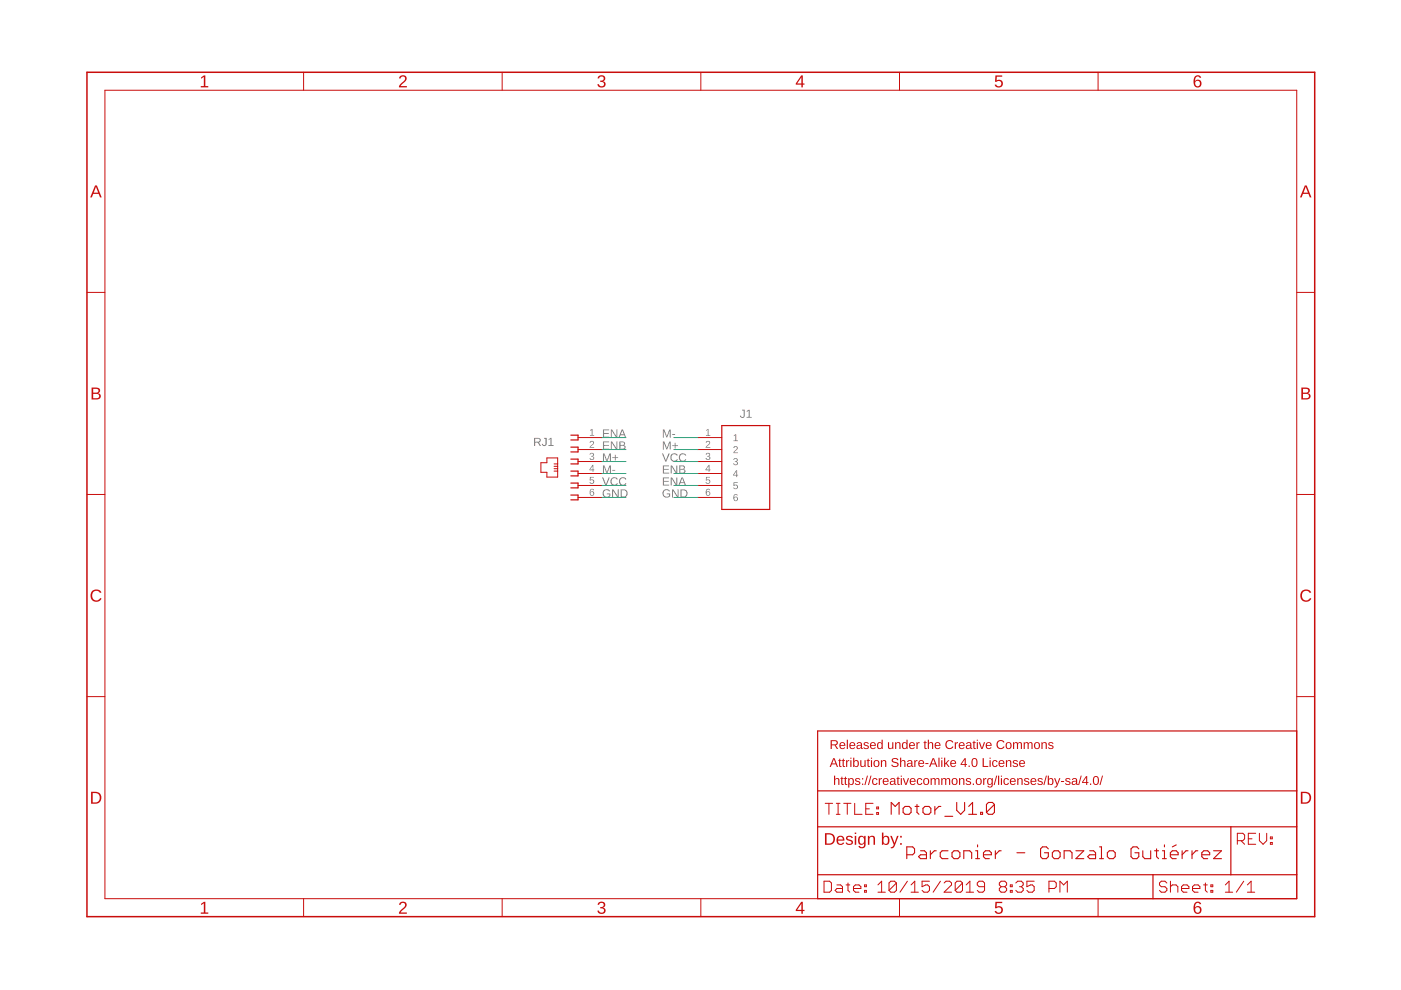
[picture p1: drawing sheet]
<svg xmlns="http://www.w3.org/2000/svg" width="297mm" height="210mm" viewBox="0 0 297 210" stroke-linecap="round" stroke-linejoin="round" font-family="sans-serif">
<g fill="#808080">
<path d="M125.1 91.2l.5-.2v1.3h.4v.1h-.9v-.1h.3v-1.2l-.3 .3z"/>
<path d="M125.2 96.1a.43 .43 0 0 1 .6 0 .43 .43 0 0 1-.2 .7 .39 .39 0 0 1 .4 .4 .39 .39 0 0 1-.5 .3l-.5-.2v-.2h.2a.3 .3 0 0 0 .4 .3 .3 .3 0 0 0 .1-.5l-.4-.1v-.1a.29 .29 0 0 0 .4-.2 .29 .29 0 0 0-.2-.4 .29 .29 0 0 0-.3 .3h-.2z"/>
<path d="M125.1 101.1h.8v.2h-.7v.4a.5 .5 0 0 1 .7 .3 .5 .5 0 0 1-.3 .6 .5 .5 0 0 1-.6-.3l.5 .1a.34 .34 0 0 0 .3-.4 .34 .34 0 0 0-.6-.1h-.2z"/>
<path d="M125.2 93.6a.5 .5 0 0 1 .7 .2 .5 .5 0 0 1-.4 .7l-.3 .3h.8v.2h-1l.5-.8a.3 .3 0 0 0 .2-.5 .3 .3 0 0 0-.5 .2h-.2z"/>
<path d="M155.6 92.3l.5-.2v1.3h.4v.1h-1v-.1h.4v-1.2l-.3 .3z"/>
<path d="M149.7 91.2l.5-.2v1.3h.4v.1h-.9v-.1h.3v-1.2l-.3 .3z"/>
<path d="M155.6 94.7a.5 .5 0 0 1 .8 .2 .5 .5 0 0 1-.4 .7l-.3 .3h.8v.2h-1l.5-.7a.3 .3 0 0 0 .2-.5 .3 .3 0 0 0-.5 .1h-.2z"/>
<path d="M149.8 93.6a.5 .5 0 0 1 .7 .2 .5 .5 0 0 1-.4 .7l-.3 .3h.8v.2h-1l.6-.8a.3 .3 0 0 0 .1-.5 .3 .3 0 0 0-.5 .2h-.2z"/>
<path d="M155.6 97.2a.43 .43 0 0 1 .7 0 .43 .43 0 0 1-.2 .7 .39 .39 0 0 1 .4 .4 .39 .39 0 0 1-.5 .3l-.5-.2v-.2h.1a.3 .3 0 0 0 .5 .3 .3 .3 0 0 0 .1-.5h-.4v-.2a.29 .29 0 0 0 .4-.2 .29 .29 0 0 0-.2-.3 .29 .29 0 0 0-.3 .2h-.2z"/>
<path d="M149.8 96.1a.43 .43 0 0 1 .7 0 .43 .43 0 0 1-.2 .7 .39 .39 0 0 1 .3 .4 .39 .39 0 0 1-.5 .3l-.5-.2v-.2h.2a.3 .3 0 0 0 .4 .3 .3 .3 0 0 0 .1-.5l-.4-.1v-.1a.29 .29 0 0 0 .5-.2 .29 .29 0 0 0-.2-.4 .29 .29 0 0 0-.4 .3h-.2z"/>
<path d="M155.5 102.2h.9v.2h-.7v.5a.5 .5 0 0 1 .7 .2 .5 .5 0 0 1-.3 .7 .5 .5 0 0 1-.6-.4l.5 .2a.34 .34 0 0 0 .2-.5 .34 .34 0 0 0-.5-.1h-.2z"/>
<path d="M149.7 101.1h.8v.2h-.6l-.1 .4a.5 .5 0 0 1 .8 .3 .5 .5 0 0 1-.4 .6 .5 .5 0 0 1-.6-.3l.5 .1a.34 .34 0 0 0 .3-.4 .34 .34 0 0 0-.6-.1h-.2z"/>
<path d="M125.6 98.6h.2v1h.2v.1h-.2v.3h-.2v-.3h-.7zM125.6 98.8l-.5 .8h.5z"/>
<path d="M125.2 103.7h.5l.2 .2-.5-.1-.2 .6a.47 .47 0 0 1 .7 0 .47 .47 0 0 1-.2 .7 .47 .47 0 0 1-.6-.3l-.1-.6zM125.2 104.6a.31 .31 0 0 0 .6 0 .31 .31 0 0 0-.6 0z"/>
<path d="M113.2 92.8h.8a.5 .5 0 0 1 .6 .4 .5 .5 0 0 1-.4 .6l.5 .8h-.2l-.5-.8h-.5v.8h-.3zM113.5 93v.7h.5a.32 .32 0 0 0 .4-.4 .32 .32 0 0 0-.4-.3zM115.3 92.8h.6v1.2a.51 .51 0 0 1-.5 .6 .51 .51 0 0 1-.5-.5h.2a.29 .29 0 0 0 .3 .3 .29 .29 0 0 0 .3-.4v-1h-.4zM116.3 93.1l.6-.3v1.6h.5v.2h-1.1v-.2h.4v-1.4l-.4 .3z"/>
<path d="M156.1 99.7h.2v1h.2v.1h-.2v.4h-.2v-.4h-.7zM156.1 99.9l-.5 .8h.5z"/>
<path d="M150.2 98.6h.2v1h.2v.1h-.2v.3h-.1v-.3h-.7zM150.3 98.8l-.6 .8h.6z"/>
<path d="M155.7 104.8h.5l.2 .2-.5-.1-.2 .6a.47 .47 0 0 1 .7 .1 .47 .47 0 0 1-.2 .7 .47 .47 0 0 1-.7-.4v-.6zM155.6 105.7a.35 .35 0 0 0 .7 0 .35 .35 0 0 0-.7 0z"/>
<path d="M149.9 103.7h.4l.3 .2-.6-.1-.2 .6a.47 .47 0 0 1 .7 0 .47 .47 0 0 1-.2 .7 .47 .47 0 0 1-.6-.3l-.1-.6zM149.8 104.6a.31 .31 0 0 0 .6 0 .31 .31 0 0 0-.6 0z"/>
<path d="M157.3 86.9h.6v1.2a.51 .51 0 0 1-.5 .5 .51 .51 0 0 1-.5-.4l.2-.1a.29 .29 0 0 0 .3 .3 .29 .29 0 0 0 .3-.3v-1h-.4zM158.3 87.1l.6-.2v1.5h.5v.2h-1.1v-.2h.4v-1.3l-.4 .3z"/>
<path d="M140.5 93.6h.3l.6 1.5 .5-1.5h.3v1.7h-.2v-1.5l-.5 1.5h-.2l-.6-1.5v1.5h-.2zM143.1 93.9h.1v.5h.6v.2h-.6v.5h-.1v-.5h-.6v-.2h.6z"/>
<path d="M127.8 96.1h.3l.6 1.5 .5-1.5h.3v1.8h-.2v-1.6l-.5 1.6h-.2l-.6-1.6v1.6h-.2zM130.4 96.4h.1v.5h.6v.2h-.6v.5h-.1v-.5h-.6v-.2h.6z"/>
<path d="M140.5 91.1h.3l.6 1.4 .5-1.4h.3v1.7h-.2v-1.5l-.5 1.5h-.2l-.6-1.5v1.5h-.2zM142.5 92h.6v.2h-.6z"/>
<path d="M127.8 98.7h.3l.6 1.4 .5-1.4h.3v1.7h-.2v-1.5l-.5 1.5h-.2l-.6-1.5v1.5h-.2zM129.8 99.6h.6v.2h-.6z"/>
<path d="M127.8 91.1h1.3v.2h-1v.5h1v.2h-1v.6h1.1v.2h-1.4zM129.5 91.1h.3l.9 1.4v-1.4h.2v1.7h-.3l-.9-1.5v1.5h-.2zM131.8 91.1h.3l.7 1.7h-.3l-.2-.5h-.7l-.2 .5h-.3zM131.9 91.2l-.3 .9h.7z"/>
<path d="M140.5 101.2h1.3v.2h-1v.6h1v.1h-1v.6h1.1v.2h-1.4zM142.2 101.2h.3l.9 1.5v-1.5h.2v1.7h-.3l-.9-1.4v1.4h-.2zM144.5 101.2h.3l.7 1.7h-.3l-.2-.5h-.8l-.1 .5h-.3zM144.6 101.4l-.3 .9h.7z"/>
<path d="M127.8 93.6h1.3v.2h-1v.5h1v.2h-1v.6h1.1v.2h-1.4zM129.5 93.6h.3l.9 1.5v-1.5h.2v1.7h-.3l-.9-1.4v1.4h-.2zM131.3 93.6l1.2 .2v.4l-.3 .2a.47 .47 0 0 1 .4 .6 .47 .47 0 0 1-.6 .3h-.7zM131.5 93.8v.5l.8-.1-.1-.4zM131.5 94.5v.6h.7l.2-.1-.2-.5z"/>
<path d="M140.5 98.7h1.3v.2h-1v.5h1v.2h-1v.6h1.1v.2h-1.4zM142.2 98.7h.3l.9 1.5v-1.5h.2v1.7h-.3l-.9-1.5v1.5h-.2zM144 98.7l1.2 .2v.3l-.3 .3a.47 .47 0 0 1 .4 .6 .47 .47 0 0 1-.6 .3h-.7zM144.2 98.9v.5l.8-.2-.1-.3zM144.2 99.6v.6h.7l.2-.2-.2-.4z"/>
<path d="M140.3 96.1h.3l.6 1.6 .5-1.6h.3l-.7 1.8h-.3zM142.3 96.3a.86 .86 0 0 1 1.4 .2l-.2 .1a.63 .63 0 0 0-1 0 .63 .63 0 0 0 .1 .9 .63 .63 0 0 0 .9-.2l.2 .1a.88 .88 0 0 1-1.3 .3 .88 .88 0 0 1-.1-1.4zM144.2 96.3a.86 .86 0 0 1 1.3 .2l-.2 .1a.63 .63 0 0 0-1 0 .63 .63 0 0 0 .1 .9 .63 .63 0 0 0 .9-.2l.2 .1a.88 .88 0 0 1-1.3 .3 .88 .88 0 0 1 0-1.4z"/>
<path d="M127.6 101.2h.3l.6 1.5 .5-1.5h.3l-.7 1.7h-.3zM129.7 101.4a.86 .86 0 0 1 1.3 .2l-.2 .1a.63 .63 0 0 0-1-.1 .63 .63 0 0 0 .1 1 .63 .63 0 0 0 .9-.2l.2 .1a.88 .88 0 0 1-1.3 .3 .88 .88 0 0 1 0-1.4zM131.5 101.4a.86 .86 0 0 1 1.3 .2l-.2 .1a.63 .63 0 0 0-1-.1 .63 .63 0 0 0 .1 1 .63 .63 0 0 0 .9-.2l.2 .1a.88 .88 0 0 1-1.3 .3 .88 .88 0 0 1 0-1.4z"/>
<path d="M128 104a.9 .9 0 0 1 1.4 .1l-.3 .1a.68 .68 0 0 0-.9 0 .68 .68 0 0 0-.1 .9 .68 .68 0 0 0 1 .1l.1-.4h-.5v-.2h.7v.6a.94 .94 0 0 1-1.4 .1 .94 .94 0 0 1 0-1.3zM129.8 103.8h.3l.9 1.4v-1.4h.2v1.7h-.3l-.9-1.5v1.5h-.2zM131.6 103.8h.6a.86 .86 0 0 1 .9 .8 .86 .86 0 0 1-.9 .9h-.6zM131.8 103.9v1.4a.73 .73 0 0 0 1-.7 .73 .73 0 0 0-1-.7z"/>
<path d="M140.7 104a.9 .9 0 0 1 1.4 .1l-.3 .1a.68 .68 0 0 0-.9 0 .68 .68 0 0 0-.1 .9 .68 .68 0 0 0 1 .1l.1-.4h-.5v-.2h.7v.6a.94 .94 0 0 1-1.4 .1 .94 .94 0 0 1 0-1.3zM142.5 103.8h.3l.9 1.4v-1.4h.2v1.7h-.3l-.9-1.5v1.5h-.2zM144.3 103.8h.6a.86 .86 0 0 1 .9 .8 .86 .86 0 0 1-.9 .9h-.6zM144.5 103.9v1.4a.73 .73 0 0 0 1-.7 .73 .73 0 0 0-1-.7z"/>
</g>
<g fill="none" stroke="#c90d0c" stroke-width=".21">
<path d="M22.2 19.1v171.4M18.4 62h3.8M114.7 98.1h1.3v-1h2.2v4.1h-2.2v-1.1h-1.3zM117.5 99.9h.7M117.5 99.4h.7M117.5 98.9h.7M117.5 98.4h.7M122.6 92.8h5M122.6 97.9h5M122.6 95.3h5M148 92.8h5M148 97.9h5"/>
<path d="M148 95.3h5M122.6 102.9h5M122.6 100.4h5M122.6 105.5h5M148 102.9h5M148 100.4h5M148 105.5h5"/>
</g>
<path d="M121 92.3h1.6v1h-1.6M121 94.8h1.6v1h-1.6M121 97.3h1.6v1.1h-1.6M121 99.9h1.6v1h-1.6M153 90.2h10.2v17.8h-10.2zM121 105h1.6v1h-1.6M121 102.4h1.6v1h-1.6" fill="none" stroke="#c90d0c" stroke-width=".25"/>
<path d="M18.4 15.3v179.1" fill="none" stroke="#c90d0c" stroke-width=".32"/>
<path d="M20.2 39.3h.3l1.1 2.6h-.4l-.3-.8h-1.1l-.3 .8h-.4zM20.3 39.6l-.4 1.2h.9z" fill="#c90d0c"/>
<path d="M18.4 104.8h3.8" fill="none" stroke="#c90d0c" stroke-width=".21"/>
<path d="M19.4 82.2a1.65 1.65 0 0 1 1.8 .3v.5l-.5 .4a.69 .69 0 0 1 .7 .8 .69 .69 0 0 1-1 .5h-1zM19.8 82.4v.8h.5a.44 .44 0 0 0 .5-.1 .44 .44 0 0 0 0-.4l-.2-.2zM19.8 83.5v.9h1a.44 .44 0 0 0 .2-.7l-.3-.1z" fill="#c90d0c"/>
<path d="M18.4 147.7h3.8" fill="none" stroke="#c90d0c" stroke-width=".21"/>
<g fill="#c90d0c">
<path d="M19.5 125.3a1.27 1.27 0 0 1 2 .3l-.3 .1a.97 .97 0 0 0-1.4-.1 .97 .97 0 0 0-.1 1.4 .97 .97 0 0 0 1.4 0l.1-.2 .3 .1a1.3 1.3 0 0 1-1.9 .4 1.3 1.3 0 0 1-.1-2z"/>
<path d="M19.3 167.9h.8a1.27 1.27 0 0 1 1.4 1.2 1.27 1.27 0 0 1-1.2 1.3h-1zM19.7 168.1v2h.5a1.05 1.05 0 0 0 .9-1.3 1.05 1.05 0 0 0-1.4-.7z"/>
</g>
<path d="M18.4 194.4h260.3" fill="none" stroke="#c90d0c" stroke-width=".32"/>
<path d="M22.2 190.5h252.7M64.4 190.5v3.9" fill="none" stroke="#c90d0c" stroke-width=".21"/>
<path d="M42.6 191.6l.6-.4h.3v2.3h.7v.2h-1.6v-.2h.6v-2l-.6 .4z" fill="#c90d0c"/>
<path d="M106.5 190.5v3.9" fill="none" stroke="#c90d0c" stroke-width=".21"/>
<path d="M84.9 191.3a.82 .82 0 0 1 1.2 .2 .82 .82 0 0 1-.4 1.2l-.8 .8h1.4v.2h-1.7a2.17 2.17 0 0 1 1-1.3 .5 .5 0 0 0 .1-.9 .5 .5 0 0 0-.8 .4l-.3-.1z" fill="#c90d0c"/>
<path d="M148.6 190.5v3.9" fill="none" stroke="#c90d0c" stroke-width=".21"/>
<path d="M127 191.3a.75 .75 0 0 1 1-.1 .75 .75 0 0 1 .1 1.1l-.3 .1a.68 .68 0 0 1 .6 .9 .68 .68 0 0 1-.9 .5l-.7-.3-.1-.4h.3a.52 .52 0 0 0 .7 .4 .52 .52 0 0 0 .2-.8l-.6-.1v-.3a.49 .49 0 0 0 .7-.2 .49 .49 0 0 0-.4-.7 .49 .49 0 0 0-.6 .5l-.3-.1z" fill="#c90d0c"/>
<path d="M190.7 190.5v3.9" fill="none" stroke="#c90d0c" stroke-width=".21"/>
<path d="M169.9 191.2h.3v1.7h.4v.3h-.4v.5h-.3v-.5h-1.2v-.3zM169.9 191.6l-.9 1.3h.9z" fill="#c90d0c"/>
<path d="M232.8 190.5v3.9" fill="none" stroke="#c90d0c" stroke-width=".21"/>
<g fill="#c90d0c">
<path d="M211 191.2h1.5v.3h-1.2v.8a.87 .87 0 0 1 1.2 .2 .87 .87 0 0 1-.2 1.2 .87 .87 0 0 1-1.1-.1l-.3-.4 .3-.1a.57 .57 0 0 0 .8 .3 .57 .57 0 0 0 .1-.9 .57 .57 0 0 0-.8 .1h-.3z"/>
<path d="M253.5 191.3l.5-.1a.67 .67 0 0 1 .7 .5h-.3a.53 .53 0 0 0-.7-.2 .53 .53 0 0 0-.3 .6v.3a.83 .83 0 0 1 1.2 .1 .83 .83 0 0 1-.1 1.2 .83 .83 0 0 1-1.2-.2 1.93 1.93 0 0 1 .2-2.2zM253.3 192.9a.56 .56 0 0 0 1.1 0 .56 .56 0 0 0-1.1 0z"/>
</g>
<path d="M278.7 15.3v179.1" fill="none" stroke="#c90d0c" stroke-width=".32"/>
<path d="M274.9 19.1v171.4M274.9 62h3.8" fill="none" stroke="#c90d0c" stroke-width=".21"/>
<path d="M276.6 39.3h.4l1.1 2.6h-.4l-.3-.8h-1.1l-.3 .8h-.4zM276.8 39.6l-.4 1.2h.9z" fill="#c90d0c"/>
<path d="M274.9 104.8h3.8" fill="none" stroke="#c90d0c" stroke-width=".21"/>
<path d="M275.9 82.2a1.65 1.65 0 0 1 1.8 .3v.5l-.5 .4a.69 .69 0 0 1 .7 .8 .69 .69 0 0 1-1 .5h-1zM276.3 82.4v.8h.5a.44 .44 0 0 0 .5-.1 .44 .44 0 0 0 0-.4l-.2-.2zM276.3 83.5v.9h1a.44 .44 0 0 0 .2-.7l-.3-.1z" fill="#c90d0c"/>
<path d="M274.9 147.7h3.8" fill="none" stroke="#c90d0c" stroke-width=".21"/>
<g fill="#c90d0c">
<path d="M276 125.3a1.26 1.26 0 0 1 2 .3l-.3 .1a.97 .97 0 0 0-1.4-.1 .97 .97 0 0 0-.1 1.4 .97 .97 0 0 0 1.4 0l.1-.2 .3 .1a1.3 1.3 0 0 1-1.9 .4 1.3 1.3 0 0 1-.1-2z"/>
<path d="M275.8 167.9h.8a1.27 1.27 0 0 1 1.4 1.2 1.27 1.27 0 0 1-1.2 1.3h-1zM276.1 168.1v2h.6a1.05 1.05 0 0 0 .9-1.3 1.05 1.05 0 0 0-1.5-.7z"/>
</g>
<path d="M18.4 15.3h260.3" fill="none" stroke="#c90d0c" stroke-width=".32"/>
<path d="M22.2 19.1h252.7M64.4 15.3v3.8" fill="none" stroke="#c90d0c" stroke-width=".21"/>
<path d="M42.6 16.4l.6-.4h.3v2.2h.7v.3h-1.6v-.3h.6v-1.9l-.6 .4z" fill="#c90d0c"/>
<path d="M106.5 15.3v3.8" fill="none" stroke="#c90d0c" stroke-width=".21"/>
<path d="M84.9 16.1a.82 .82 0 0 1 1.2 .2 .82 .82 0 0 1-.4 1.2l-.8 .7h1.4v.3h-1.7a2.17 2.17 0 0 1 1-1.3 .5 .5 0 0 0 .1-.9 .5 .5 0 0 0-.8 .3h-.3z" fill="#c90d0c"/>
<path d="M148.6 15.3v3.8" fill="none" stroke="#c90d0c" stroke-width=".21"/>
<path d="M127 16.1a.75 .75 0 0 1 1-.1 .75 .75 0 0 1 .1 1.1l-.3 .1a.68 .68 0 0 1 .6 .8 .68 .68 0 0 1-.9 .6l-.7-.3-.1-.4 .3-.1a.52 .52 0 0 0 .7 .5 .52 .52 0 0 0 .2-.8l-.6-.1v-.3a.49 .49 0 0 0 .7-.2 .49 .49 0 0 0-.4-.7 .49 .49 0 0 0-.6 .4h-.3z" fill="#c90d0c"/>
<path d="M190.7 15.3v3.8" fill="none" stroke="#c90d0c" stroke-width=".21"/>
<path d="M169.9 16h.3v1.7h.4v.3h-.4v.5h-.3v-.5h-1.2v-.3zM169.9 16.4l-.9 1.3h.9z" fill="#c90d0c"/>
<path d="M232.8 15.3v3.8" fill="none" stroke="#c90d0c" stroke-width=".21"/>
<g fill="#c90d0c">
<path d="M211 16h1.5v.3h-1.2v.8a.87 .87 0 0 1 1.2 .2 .87 .87 0 0 1-.2 1.1 .87 .87 0 0 1-1.1 0l-.3-.4 .3-.1a.57 .57 0 0 0 .8 .3 .57 .57 0 0 0 .1-.9 .57 .57 0 0 0-.8 .1h-.3z"/>
<path d="M253.5 16.1l.5-.1a.67 .67 0 0 1 .7 .5h-.3a.53 .53 0 0 0-.7-.2 .53 .53 0 0 0-.3 .6v.3a.83 .83 0 0 1 1.2 0 .83 .83 0 0 1-.1 1.2 .83 .83 0 0 1-1.2-.2 1.93 1.93 0 0 1 .2-2.1zM253.3 17.7a.56 .56 0 0 0 1.1 0 .56 .56 0 0 0-1.1 0z"/>
</g>
<path d="M173.4 155h101.5v35.5h-101.5zM173.4 175.3h101.5M173.4 167.7h101.5M261 175.3v10.2M173.4 185.5h101.5M244.5 185.5v5" fill="none" stroke="#c90d0c" stroke-width=".25"/>
<g fill="none" stroke="#c90d0c" stroke-width=".21">
<path d="M175 170.3h1.5M175.7 170.3v2.4M177.3 170.3h.8M177.3 172.7h.8M177.7 170.3v2.4M178.9 170.3h1.5M179.6 170.3v2.4M181.2 170.3v2.4h1.6M183.6 171.5h.7M185.1 170.3h-1.5v2.4h1.5M185.9 172.3h.4v.4h-.4zM185.9 171.1h.4v.4h-.4z"/>
<path d="M262.3 178.2h1.2l.4-.4v-.7l-.4-.4h-1.2v2.3M263.1 178.2l.8 .8M264.7 177.8h.8M266.2 176.7h-1.5v2.3h1.5M267 176.7v1.5l.8 .8 .8-.8v-1.5M269.3 178.6h.4v.4h-.4zM269.3 177.5h.4v.3h-.4zM174.7 186.8h1.2l.4 .4v1.6l-.4 .4h-1.2zM177.4 187.6h.8l.4 .4v1.2h-1.2l-.3-.4 .3-.4h1.2M179.4 187.6h.8M179.8 187.2v1.6l.4 .4M181 188.4h1.5v-.4l-.4-.4h-.7l-.4 .4v.8l.4 .4h.7"/>
<path d="M183.3 188.8h.4v.4h-.4zM183.3 187.6h.4v.4h-.4zM247.4 187.2l-.4-.4h-.8l-.4 .4v.4l.4 .4h.8l.4 .4v.4l-.4 .4h-.8l-.4-.4M248.2 188l.4-.4h.7l.4 .4v1.2M248.2 186.8v2.4M250.5 188.4h1.6v-.4l-.4-.4h-.8l-.4 .4v.8l.4 .4h.8M252.8 188.4h1.6v-.4l-.4-.4h-.8l-.4 .4v.8l.4 .4h.8M255.2 187.6h.8M255.6 187.2v1.6l.4 .4M256.7 188.8h.4v.4h-.4zM256.7 187.6h.4v.4h-.4z"/>
</g>
<g fill="#c90d0c">
<path d="M176.1 156.9h.9a.54 .54 0 0 1 .6 .5 .54 .54 0 0 1-.4 .6l.5 .8h-.3l-.5-.8h-.5v.8h-.3zM176.4 157.1v.7h.6a.35 .35 0 0 0 .4-.3 .35 .35 0 0 0-.4-.4zM178.1 157.5a.65 .65 0 0 1 .8-.1 .65 .65 0 0 1 .3 .7h-1a.42 .42 0 0 0 .3 .5 .42 .42 0 0 0 .5-.2l.2 .1a.72 .72 0 0 1-1.1 .1 .72 .72 0 0 1 0-1.1zM178.3 157.6l-.1 .4h.8l-.2-.5zM179.5 156.8h.3v2h-.3zM180.2 157.5a.65 .65 0 0 1 .8-.1 .65 .65 0 0 1 .3 .7h-1a.42 .42 0 0 0 .3 .5 .42 .42 0 0 0 .5-.2l.2 .1a.72 .72 0 0 1-1.1 .1 .72 .72 0 0 1 0-1.1zM180.4 157.6l-.1 .4h.8l-.2-.5zM181.7 157.5l.2-.1a.56 .56 0 0 1 .9 .4v.7l.2 .3h-.3l-.2-.3a.49 .49 0 0 1-.6 .4 .49 .49 0 0 1-.3-.6 .49 .49 0 0 1 .6-.4h.3a.33 .33 0 0 0-.2-.4 .33 .33 0 0 0-.4 .3l-.3-.1zM181.9 158.3a.34 .34 0 0 0 .6 0 .34 .34 0 0 0-.6 0zM183.2 157.5l.7-.1 .3 .3h-.2a.3 .3 0 0 0-.4-.2 .3 .3 0 0 0-.2 .4l.5 .1a.43 .43 0 0 1 .3 .6 .43 .43 0 0 1-.6 .2l-.5-.2-.1-.1 .3-.1a.35 .35 0 0 0 .4 .3 .35 .35 0 0 0 .2-.4v-.1a.6 .6 0 0 1-.8-.6zM184.6 157.5a.65 .65 0 0 1 .8-.1 .65 .65 0 0 1 .3 .7h-1a.42 .42 0 0 0 .2 .5 .42 .42 0 0 0 .6-.2l.2 .1a.72 .72 0 0 1-1.1 .1 .72 .72 0 0 1 0-1.1zM184.8 157.6l-.1 .4h.8l-.3-.5zM186.1 157.5l.4-.2 .4 .3v-.8h.3v2h-.3v-.2a.55 .55 0 0 1-.7 .2 .55 .55 0 0 1-.3-.7zM186.3 157.7a.59 .59 0 0 0 .4 .9 .53 .53 0 0 0 .3-.7 .53 .53 0 0 0-.7-.2zM188.3 157.4h.2v.9a.35 .35 0 0 0 .4 .4 .35 .35 0 0 0 .3-.5v-.8h.2v1.4h-.2v-.2a.48 .48 0 0 1-.6 .2 .48 .48 0 0 1-.3-.5zM189.8 157.4h.2v.2a.48 .48 0 0 1 .6-.2 .48 .48 0 0 1 .3 .4v1h-.2v-.9a.35 .35 0 0 0-.4-.4 .35 .35 0 0 0-.3 .5v.8h-.2zM191.3 157.5l.4-.2 .5 .3v-.8h.2v2h-.2v-.2a.55 .55 0 0 1-.7 .2 .55 .55 0 0 1-.3-.7zM191.5 157.7a.59 .59 0 0 0 .5 .9 .53 .53 0 0 0 .2-.7 .53 .53 0 0 0-.7-.2zM192.9 157.5a.65 .65 0 0 1 .8-.1 .65 .65 0 0 1 .3 .7h-1a.42 .42 0 0 0 .2 .5 .42 .42 0 0 0 .5-.2l.3 .1a.72 .72 0 0 1-1.1 .1 .72 .72 0 0 1 0-1.1zM193.1 157.6l-.1 .4h.7l-.2-.5zM194.3 157.4h.2v.3l.2-.3h.3v.2h-.3l-.1 .2-.1 1h-.2zM196.1 157h.1v.4h.3v.1h-.3v.9l.1 .2h.2v.2l-.5-.1v-1.2h-.2v-.1h.2zM196.7 156.8h.2v.8a.48 .48 0 0 1 .6-.2 .48 .48 0 0 1 .4 .4v1h-.3v-.9a.34 .34 0 0 0-.4-.4 .34 .34 0 0 0-.3 .5v.8h-.2zM198.3 157.5a.65 .65 0 0 1 .8-.1 .65 .65 0 0 1 .3 .7h-1a.42 .42 0 0 0 .3 .5 .42 .42 0 0 0 .5-.2l.2 .1a.72 .72 0 0 1-1.1 .1 .72 .72 0 0 1 0-1.1zM198.5 157.6l-.1 .4h.8l-.3-.5zM200.7 157.2a.93 .93 0 0 1 1.4 .2l-.2 .1a.69 .69 0 0 0-1-.1 .69 .69 0 0 0 0 1 .69 .69 0 0 0 1-.2l.2 .1a.96 .96 0 0 1-1.4 .3 .96 .96 0 0 1 0-1.4zM202.4 157.4h.3v.3l.1-.3h.3v.2h-.3l-.1 .2v1h-.3zM203.4 157.5a.65 .65 0 0 1 .8-.1 .65 .65 0 0 1 .3 .7h-1a.42 .42 0 0 0 .3 .5 .42 .42 0 0 0 .5-.2l.2 .1a.72 .72 0 0 1-1.1 .1 .72 .72 0 0 1 0-1.1zM203.6 157.6l-.1 .4h.8l-.2-.5zM204.9 157.5l.2-.1a.56 .56 0 0 1 .9 .4v.7l.2 .3h-.3l-.2-.3a.49 .49 0 0 1-.6 .4 .49 .49 0 0 1-.3-.6 .49 .49 0 0 1 .6-.4h.3a.33 .33 0 0 0-.2-.4 .33 .33 0 0 0-.4 .3l-.3-.1zM205 158.3a.35 .35 0 0 0 .7 0 .35 .35 0 0 0-.7 0zM206.4 157h.2v.4h.3v.1h-.3v.9l.1 .2h.2v.2l-.5-.1v-1.2h-.2v-.1h.2zM207.1 156.8h.2v.3h-.2zM207.1 157.4h.2v1.4h-.2zM207.5 157.4h.3l.4 1.2 .4-1.2h.3l-.6 1.4h-.3zM209.2 157.5a.65 .65 0 0 1 .7-.1 .65 .65 0 0 1 .4 .7h-1.1a.42 .42 0 0 0 .3 .5 .42 .42 0 0 0 .5-.2l.2 .1a.72 .72 0 0 1-1.1 .1 .72 .72 0 0 1 .1-1.1zM209.3 157.6l-.1 .4h.8l-.2-.5zM211.5 157.2a.93 .93 0 0 1 1.5 .2l-.3 .1a.69 .69 0 0 0-1-.1 .69 .69 0 0 0 .1 1 .69 .69 0 0 0 1-.2l.2 .1a.96 .96 0 0 1-1.4 .3 .96 .96 0 0 1-.1-1.4zM213.4 157.5a.7 .7 0 0 1 .9 .1 .7 .7 0 0 1 0 1 .7 .7 0 0 1-1-.1l-.1-.4zM213.5 157.7a.52 .52 0 0 0 0 .7 .52 .52 0 0 0 .6 .1 .52 .52 0 0 0 .1-.7 .52 .52 0 0 0-.7-.1zM214.8 157.4h.2v.2a.44 .44 0 0 1 .4-.3 .44 .44 0 0 1 .4 .3 .44 .44 0 0 1 .6-.2 .44 .44 0 0 1 .3 .4v1h-.3v-1.1l-.2-.2-.3 .3-.1 1h-.2v-1.1l-.1-.2-.3 .1-.2 .2v1h-.2zM217 157.4h.3v.2a.44 .44 0 0 1 .4-.3 .44 .44 0 0 1 .4 .3 .44 .44 0 0 1 .5-.2 .44 .44 0 0 1 .3 .4v1h-.2v-1.1l-.3-.2-.3 .3v1h-.2v-1.1l-.2-.2-.2 .1-.2 .2v1h-.3zM219.4 157.5a.7 .7 0 0 1 1 .1 .7 .7 0 0 1-.1 1 .7 .7 0 0 1-1-.1l-.1-.4zM219.6 157.7a.52 .52 0 0 0-.1 .7 .52 .52 0 0 0 .7 .1 .52 .52 0 0 0 .1-.7 .52 .52 0 0 0-.7-.1zM220.8 157.4h.2v.2a.48 .48 0 0 1 .6-.2 .48 .48 0 0 1 .3 .4v1h-.2v-.9a.35 .35 0 0 0-.4-.4 .35 .35 0 0 0-.3 .5v.8h-.2zM222.4 157.5l.6-.1 .4 .3h-.3a.3 .3 0 0 0-.3-.2 .3 .3 0 0 0-.2 .4l.4 .1a.43 .43 0 0 1 .4 .6 .43 .43 0 0 1-.6 .2l-.5-.2-.1-.1 .2-.1a.35 .35 0 0 0 .4 .3 .35 .35 0 0 0 .3-.4l-.1-.1a.6 .6 0 0 1-.7-.6z"/>
<path d="M176.7 160.7h.2l.8 1.9h-.3l-.2-.5h-.8l-.2 .5h-.3zM176.8 160.9l-.4 1h.7zM178 160.9h.1v.3h.3v.2h-.3v.9l.1 .1h.2v.2l-.5-.1v-1.1h-.2v-.2h.2zM178.7 160.9h.2v.3h.3v.2h-.3v.9l.1 .1h.2v.2l-.5-.1v-1.1h-.2v-.2h.2zM179.4 161.2h.2v.3l.2-.3h.3v.2h-.3l-.2 .3v.9h-.2zM180.3 160.6h.2v.3h-.2zM180.3 161.2h.2v1.4h-.2zM180.9 160.6h.2v.8a.55 .55 0 0 1 .7-.2 .55 .55 0 0 1 .3 .7 .58 .58 0 0 1-.7 .7l-.3-.2v.2h-.2zM181.2 161.5a.52 .52 0 0 0-.1 .6 .52 .52 0 0 0 .7 .2 .59 .59 0 0 0-.5-.9zM182.4 161.2h.2v.9a.35 .35 0 0 0 .4 .4 .35 .35 0 0 0 .3-.5v-.8h.2v1.4h-.2v-.2a.48 .48 0 0 1-.5 .2 .48 .48 0 0 1-.4-.5zM184 160.9h.2v.3h.2v.2h-.2v.9v.1h.3v.2l-.5-.1-.1-1.1h-.1v-.2h.1zM184.7 160.6h.2v.3h-.2zM184.7 161.2h.2v1.4h-.2zM185.3 161.3a.7 .7 0 0 1 1 .1 .7 .7 0 0 1-.1 1 .7 .7 0 0 1-.9-.1l-.1-.4zM185.5 161.5a.52 .52 0 0 0-.1 .7 .52 .52 0 0 0 .7 .1 .52 .52 0 0 0 .1-.7 .52 .52 0 0 0-.7-.1zM186.8 161.2h.2v.2a.48 .48 0 0 1 .5-.2 .48 .48 0 0 1 .4 .5v.9h-.2v-.9a.35 .35 0 0 0-.4-.4 .35 .35 0 0 0-.3 .5v.8h-.2zM189.1 160.9a.88 .88 0 0 1 1.4 .2l-.3 .1a.43 .43 0 0 0-.5-.3 .43 .43 0 0 0-.3 .5l.4 .1a.57 .57 0 0 1 .7 .6 .57 .57 0 0 1-.7 .5 .68 .68 0 0 1-.8-.4l.2-.1a.5 .5 0 0 0 .6 .4 .5 .5 0 0 0 .4-.6l-.5-.1a.54 .54 0 0 1-.5-.3 .54 .54 0 0 1-.1-.6zM190.8 160.6h.3v.8a.48 .48 0 0 1 .5-.2 .48 .48 0 0 1 .4 .5v.9h-.3v-.9a.34 .34 0 0 0-.3-.4 .34 .34 0 0 0-.3 .5v.8h-.3zM192.4 161.3l.2-.1a.56 .56 0 0 1 .8 .4l.1 .7 .2 .3h-.3l-.2-.3a.49 .49 0 0 1-.6 .4 .49 .49 0 0 1-.3-.6 .49 .49 0 0 1 .6-.4h.3a.33 .33 0 0 0-.2-.4 .33 .33 0 0 0-.4 .3l-.3-.1zM192.5 162.1a.35 .35 0 0 0 .7 0 .35 .35 0 0 0-.7 0zM193.8 161.2h.3v.3l.1-.3h.3v.2h-.2l-.2 .3v.9h-.3zM194.8 161.3a.65 .65 0 0 1 .8-.1 .65 .65 0 0 1 .3 .7h-1a.42 .42 0 0 0 .3 .5 .42 .42 0 0 0 .5-.2l.2 .1a.72 .72 0 0 1-1.1 .1 .72 .72 0 0 1 0-1.1zM195 161.4l-.1 .4h.8l-.2-.4zM196.2 161.8h.7v.2h-.7zM197.7 160.7h.3l.8 1.9h-.3l-.2-.5h-.8l-.3 .5h-.2zM197.9 160.9l-.4 1h.7zM199 160.6h.2v2h-.2zM199.6 160.6h.2v.3h-.2zM199.6 161.2h.2v1.4h-.2zM200.2 160.6h.2v1.3l.6-.7h.3l-.6 .6 .6 .8h-.2l-.5-.6-.2 .1v.5h-.2zM201.6 161.3a.65 .65 0 0 1 .8-.1 .65 .65 0 0 1 .3 .7h-1a.42 .42 0 0 0 .3 .5 .42 .42 0 0 0 .5-.2l.2 .1a.72 .72 0 0 1-1.1 .1 .72 .72 0 0 1 0-1.1zM201.8 161.4l-.1 .4h.8l-.3-.4zM204.5 160.7h.3v1.3h.2v.2h-.2v.4h-.3v-.4h-.8zM204.5 161l-.6 1h.6zM205.4 162.3h.2v.3h-.2zM206.2 160.8a.7 .7 0 0 1 .9 .1 .7 .7 0 0 1 .2 .8 .7 .7 0 0 1-.7 .9 .7 .7 0 0 1-.6-.9zM206.4 161a1.06 1.06 0 0 0 .2 1.4 .93 .93 0 0 0 0-1.5zM208.3 160.7h.3v1.7h.9v.2h-1.2zM209.8 160.6h.2v.3h-.2zM209.8 161.2h.2v1.4h-.2zM210.5 161.3l.7-.1 .3 .4h-.2l-.2-.2a.54 .54 0 0 0-.5 .5 .54 .54 0 0 0 .5 .5l.2-.2h.2a.63 .63 0 0 1-.9 .4 .63 .63 0 0 1-.2-.9zM211.9 161.3a.65 .65 0 0 1 .7-.1 .65 .65 0 0 1 .4 .7h-1.1a.42 .42 0 0 0 .3 .5 .42 .42 0 0 0 .5-.2l.2 .1a.72 .72 0 0 1-1.1 .1 .72 .72 0 0 1 .1-1.1zM212.1 161.4l-.2 .4h.8l-.2-.4zM213.3 161.2h.2v.2a.48 .48 0 0 1 .6-.2 .48 .48 0 0 1 .3 .5v.9h-.2v-.9a.35 .35 0 0 0-.4-.4 .35 .35 0 0 0-.3 .5v.8h-.2zM214.9 161.3l.6-.1 .3 .3h-.2a.3 .3 0 0 0-.4-.2 .3 .3 0 0 0-.2 .4l.5 .1a.43 .43 0 0 1 .3 .6 .43 .43 0 0 1-.5 .2l-.6-.2v-.1l.2-.1a.35 .35 0 0 0 .4 .3 .35 .35 0 0 0 .3-.4l-.1-.1a.6 .6 0 0 1-.7-.6zM216.2 161.3a.65 .65 0 0 1 .8-.1 .65 .65 0 0 1 .3 .7h-1a.42 .42 0 0 0 .3 .5 .42 .42 0 0 0 .5-.2l.2 .1a.72 .72 0 0 1-1.1 .1 .72 .72 0 0 1 0-1.1zM216.4 161.4l-.1 .4h.8l-.2-.4z"/>
<path d="M176.8 164.5h.3v.7a.48 .48 0 0 1 .5-.2 .48 .48 0 0 1 .4 .5v.9h-.3v-.9a.34 .34 0 0 0-.3-.4 .34 .34 0 0 0-.3 .5v.8h-.3zM178.4 164.7h.2v.3h.3v.2h-.3v.9l.1 .1h.2v.2l-.5-.1v-1.1h-.2v-.2h.2zM179.2 164.7h.1v.3h.3v.2h-.3v.9l.1 .1h.2v.2l-.5-.1v-1.1h-.2v-.2h.2zM179.8 165h.3v.2a.55 .55 0 0 1 .7-.2 .55 .55 0 0 1 .2 .7 .58 .58 0 0 1-.7 .7l-.2-.2v.8h-.3zM180.2 165.2a.53 .53 0 0 0-.1 .7 .53 .53 0 0 0 .6 .2 .54 .54 0 0 0 .1-.6 .54 .54 0 0 0-.6-.3zM181.4 165.1l.7-.1 .3 .3h-.2a.3 .3 0 0 0-.4-.2 .3 .3 0 0 0-.2 .4l.5 .1a.43 .43 0 0 1 .3 .6 .43 .43 0 0 1-.6 .2l-.5-.2-.1-.1 .2-.1a.35 .35 0 0 0 .5 .3 .35 .35 0 0 0 .2-.4 .6 .6 0 0 1-.8-.7zM182.8 165h.2v.3h-.2zM182.8 166.1h.2v.3h-.2zM183.8 164.5h.2l-.5 1.9h-.2zM184.6 164.5h.2l-.6 1.9h-.2zM185 165.2l.7-.2 .3 .4h-.2l-.2-.2a.54 .54 0 0 0-.5 .5 .54 .54 0 0 0 .5 .5l.2-.2h.3a.63 .63 0 0 1-.9 .4 .63 .63 0 0 1-.3-.9zM186.3 165h.2v.3l.2-.3h.3v.2h-.3l-.1 .3v.9h-.3zM187.3 165.2a.65 .65 0 0 1 .8-.2 .65 .65 0 0 1 .3 .8h-1a.42 .42 0 0 0 .3 .4 .42 .42 0 0 0 .5-.2l.2 .1a.72 .72 0 0 1-1.1 .1 .72 .72 0 0 1 0-1zM187.5 165.3l-.1 .3h.8l-.3-.4zM188.8 165.1l.2-.1a.56 .56 0 0 1 .8 .4v.8l.2 .2h-.3l-.1-.3a.49 .49 0 0 1-.6 .4 .49 .49 0 0 1-.3-.6 .49 .49 0 0 1 .6-.3l.3-.1a.33 .33 0 0 0-.2-.4 .33 .33 0 0 0-.4 .3l-.3-.1zM188.9 166a.35 .35 0 0 0 .7 0 .35 .35 0 0 0-.7 0zM190.3 164.7h.2v.3h.3v.2h-.3v.9l.1 .1h.2v.2l-.5-.1v-1.1h-.2v-.2h.2zM191 164.5h.2v.2h-.2zM191 165h.2v1.4h-.2zM191.4 165h.3l.4 1.2 .4-1.2h.2l-.5 1.4h-.3zM193 165.2a.65 .65 0 0 1 .8-.2 .65 .65 0 0 1 .3 .8h-1a.42 .42 0 0 0 .3 .4 .42 .42 0 0 0 .5-.2l.2 .1a.72 .72 0 0 1-1.1 .1 .72 .72 0 0 1 0-1zM193.2 165.3l-.1 .3h.8l-.2-.4zM194.5 165.2l.7-.2 .3 .4h-.2l-.2-.2a.54 .54 0 0 0-.5 .5 .54 .54 0 0 0 .5 .5l.2-.2h.2a.63 .63 0 0 1-.8 .4 .63 .63 0 0 1-.3-.9zM195.9 165.1a.7 .7 0 0 1 1 .1 .7 .7 0 0 1-.1 1 .7 .7 0 0 1-1-.1l-.1-.4zM196.1 165.3a.52 .52 0 0 0-.1 .7 .52 .52 0 0 0 .7 .1 .52 .52 0 0 0 .1-.7 .52 .52 0 0 0-.7-.1zM197.3 165h.2v.2a.44 .44 0 0 1 .4-.2 .44 .44 0 0 1 .5 .2 .44 .44 0 0 1 .5-.2 .44 .44 0 0 1 .3 .5v.9h-.2l-.1-1.1-.2-.2-.3 .3v1h-.3v-1.1l-.1-.1h-.3l-.1 .2-.1 1h-.2zM199.6 165h.2v.2a.44 .44 0 0 1 .4-.2 .44 .44 0 0 1 .4 .2 .44 .44 0 0 1 .5-.2 .44 .44 0 0 1 .4 .5v.9h-.3v-1.1l-.2-.2-.3 .3-.1 1h-.2v-1.1l-.1-.1h-.3l-.2 .2v1h-.2zM201.9 165.1a.7 .7 0 0 1 1 .1 .7 .7 0 0 1-.1 1 .7 .7 0 0 1-1-.1l-.1-.4zM202.1 165.3a.52 .52 0 0 0-.1 .7 .52 .52 0 0 0 .7 .1 .52 .52 0 0 0 .1-.7 .52 .52 0 0 0-.7-.1zM203.3 165h.2l.1 .2a.48 .48 0 0 1 .5-.2 .48 .48 0 0 1 .4 .5v.9h-.3v-.9a.35 .35 0 0 0-.3-.4 .35 .35 0 0 0-.3 .5v.8h-.3zM204.9 165.1l.6-.1 .4 .3h-.2a.3 .3 0 0 0-.4-.2 .3 .3 0 0 0-.2 .4l.5 .1a.43 .43 0 0 1 .3 .6 .43 .43 0 0 1-.6 .2l-.5-.2-.1-.1 .2-.1a.35 .35 0 0 0 .4 .3 .35 .35 0 0 0 .3-.4h-.1a.6 .6 0 0 1-.7-.7zM206.3 166.1h.2v.3h-.2zM207 165.1a.7 .7 0 0 1 1 .1 .7 .7 0 0 1-.1 1 .7 .7 0 0 1-1-.1v-.4zM207.2 165.3a.52 .52 0 0 0-.1 .7 .52 .52 0 0 0 .7 .1 .52 .52 0 0 0 .1-.7 .52 .52 0 0 0-.7-.1zM208.4 165h.3v.3l.1-.3h.3v.2h-.2l-.2 .3v.9h-.2zM209.4 165.1a.51 .51 0 0 1 .9 .1v-.2h.2v1.4a.6 .6 0 0 1-.5 .6 .6 .6 0 0 1-.7-.4l.6 .2a.45 .45 0 0 0 .3-.6 .54 .54 0 0 1-.6 .2 .54 .54 0 0 1-.3-.7zM209.6 165.3a.54 .54 0 0 0-.1 .6 .54 .54 0 0 0 .6 .3 .51 .51 0 0 0 .2-.7 .51 .51 0 0 0-.7-.2zM211.2 164.5h.2l-.5 1.9h-.2zM211.6 164.5h.2v1.9h-.2zM212.2 164.5h.2v.2h-.2zM212.2 165h.2v1.4h-.2zM212.9 165.2l.7-.2 .3 .4h-.2l-.2-.2a.54 .54 0 0 0-.5 .5 .54 .54 0 0 0 .5 .5l.2-.2h.2a.63 .63 0 0 1-.9 .4 .63 .63 0 0 1-.2-.9zM214.3 165.2a.65 .65 0 0 1 .7-.2 .65 .65 0 0 1 .4 .8h-1.1a.42 .42 0 0 0 .3 .4 .42 .42 0 0 0 .5-.2l.2 .1a.72 .72 0 0 1-1.1 .1 .72 .72 0 0 1 .1-1zM214.5 165.3l-.1 .3h.7l-.2-.4zM215.7 165h.2v.2a.48 .48 0 0 1 .6-.2 .48 .48 0 0 1 .3 .5v.9h-.2v-.9a.35 .35 0 0 0-.4-.4 .35 .35 0 0 0-.3 .5v.8h-.2zM217.3 165.1l.6-.1 .3 .3h-.2a.3 .3 0 0 0-.3-.2 .3 .3 0 0 0-.3 .4l.5 .1a.43 .43 0 0 1 .3 .6 .43 .43 0 0 1-.5 .2l-.6-.2v-.1l.2-.1a.35 .35 0 0 0 .4 .3 .35 .35 0 0 0 .3-.4h-.1a.6 .6 0 0 1-.7-.7zM218.6 165.2a.65 .65 0 0 1 .8-.2 .65 .65 0 0 1 .3 .8h-1a.42 .42 0 0 0 .3 .4 .42 .42 0 0 0 .5-.2l.2 .1a.72 .72 0 0 1-1.1 .1 .72 .72 0 0 1 0-1zM218.8 165.3l-.1 .3h.8l-.2-.4zM220.1 165.1l.6-.1 .4 .3h-.2a.3 .3 0 0 0-.4-.2 .3 .3 0 0 0-.2 .4l.5 .1a.43 .43 0 0 1 .3 .6 .43 .43 0 0 1-.6 .2l-.5-.2-.1-.1 .2-.1a.35 .35 0 0 0 .5 .3 .35 .35 0 0 0 .2-.4h-.1a.6 .6 0 0 1-.7-.7zM221.8 164.5h.2l-.6 1.9h-.2zM222.1 164.5h.3v.7a.55 .55 0 0 1 .7-.2 .55 .55 0 0 1 .3 .7 .58 .58 0 0 1-.7 .7l-.3-.2v.2h-.3zM222.5 165.3a.52 .52 0 0 0-.1 .6 .52 .52 0 0 0 .6 .2 .59 .59 0 0 0-.4-.9zM223.5 165h.2l.5 1.2 .4-1.2h.2l-.5 1.4a.58 .58 0 0 1-.7 .6v-.2h.2l.2-.4zM224.9 165.6h.7v.2h-.7zM226 165.1l.6-.1 .4 .3h-.3a.3 .3 0 0 0-.3-.2 .3 .3 0 0 0-.2 .4l.4 .1a.43 .43 0 0 1 .4 .6 .43 .43 0 0 1-.6 .2l-.5-.2-.1-.1 .2-.1a.35 .35 0 0 0 .4 .3 .35 .35 0 0 0 .3-.4h-.1a.6 .6 0 0 1-.7-.7zM227.4 165.1l.1-.1a.56 .56 0 0 1 .9 .4v.8l.2 .2h-.3l-.2-.3a.49 .49 0 0 1-.6 .4 .49 .49 0 0 1-.3-.6 .49 .49 0 0 1 .6-.3l.3-.1a.33 .33 0 0 0-.2-.4 .33 .33 0 0 0-.4 .3l-.2-.1zM227.5 166a.35 .35 0 0 0 .7 0 .35 .35 0 0 0-.7 0zM229.1 164.5h.2l-.5 1.9h-.2zM230.3 164.6h.2v1.2h.3v.2h-.3v.4h-.2v-.4h-.9zM230.3 164.8l-.7 1h.7zM231.1 166.1h.3v.3h-.3zM232 164.6a.7 .7 0 0 1 .8 .1 .7 .7 0 0 1 .2 .8 .7 .7 0 0 1-.6 .9 .7 .7 0 0 1-.7-.9zM232.2 164.8a1.06 1.06 0 0 0 .2 1.5 .93 .93 0 0 0 0-1.6zM233.7 164.5h.2l-.6 1.9h-.2z"/>
<path d="M174.9 176.7h.8a1.23 1.23 0 0 1 1.3 1.1 1.23 1.23 0 0 1-1.2 1.3h-.9zM175.2 176.9v1.9h.6a1.02 1.02 0 0 0 .9-1.2 1.02 1.02 0 0 0-1.5-.7zM177.6 177.4a.86 .86 0 0 1 1-.1 .86 .86 0 0 1 .4 .9h-1.3a.55 .55 0 0 0 .3 .7 .55 .55 0 0 0 .7-.3l.3 .1a.94 .94 0 0 1-1.4 .3 .94 .94 0 0 1-.1-1.4zM177.8 177.6l-.1 .4h1l-.3-.5zM179.5 177.3a.86 .86 0 0 1 1.3 .4h-.3a.4 .4 0 0 0-.4-.3 .4 .4 0 0 0-.3 .5l.2 .1a.68 .68 0 0 1 .7 .2 .68 .68 0 0 1 .1 .7 .92 .92 0 0 1-1.5-.2l.3-.1a.46 .46 0 0 0 .5 .4 .46 .46 0 0 0 .4-.6h-.1a.83 .83 0 0 1-1-.8zM181.2 176.5h.3v.3h-.3zM181.2 177.2h.3v1.9h-.3zM182.1 177.4a.67 .67 0 0 1 1.1 .1v-.3h.3v1.9a.8 .8 0 0 1-.6 .7 .8 .8 0 0 1-.9-.4l.3-.1 .4 .3a.59 .59 0 0 0 .5-.8 .71 .71 0 0 1-.9 .3 .71 .71 0 0 1-.4-.9zM182.4 177.6a.89 .89 0 0 0 .3 1.3 .79 .79 0 0 0 .5-.7 .79 .79 0 0 0-.5-.8zM184 177.2h.3v.3a.64 .64 0 0 1 .7-.3 .64 .64 0 0 1 .5 .7v1.2h-.3v-1.2a.46 .46 0 0 0-.5-.5 .46 .46 0 0 0-.4 .6v1.1h-.3zM187 176.5h.3v1a.72 .72 0 0 1 .9-.2 .72 .72 0 0 1 .4 .9 .77 .77 0 0 1-.9 .9l-.4-.3v.3h-.3zM187.5 177.5a.85 .85 0 0 0 .3 1.4 .84 .84 0 0 0 0-1.5zM188.7 177.2h.4l.5 1.6 .6-1.6h.3l-.7 1.9a.8 .8 0 0 1-.9 .7v-.2h.3l.3-.5zM190.9 177.2h.3v.4h-.3zM190.9 178.8h.3v.3h-.3z"/>
</g>
<g fill="none" stroke="#c90d0c" stroke-width=".23">
<path d="M189 172.7v-2.6l.8 .9 .8-.9v2.6M191.5 171.4l.4-.4h.8l.5 .4v.8l-.5 .5h-.8l-.4-.5zM194 171h.8M194.4 170.6v1.6l.4 .5M195.7 171.4l.4-.4h.9l.4 .4v.8l-.4 .5h-.9l-.4-.5zM198.2 171v1.7M199.5 171h-.4l-.9 .8M200.3 173.1h1.7M202.8 170.1v1.7l.9 .9 .8-.9v-1.7M205.4 172.7h1.7M205.4 171l.8-.9v2.6M207.3 179.1v.5"/>
<path d="M207.9 172.2h.4v.5h-.4zM210.8 170.6v1.6l-.4 .5h-.8l-.5-.5M210.8 170.6l-.4-.5h-.8l-.5 .5v1.6M210.8 170.6l-1.7 1.6M222.3 180l-.5-.4h-.8l-.4 .4v1.6l.4 .5h.8l.5-.5v-.8h-.9M233.1 179.6h.4v2.5M241.4 180l-.4-.4h-.8l-.4 .4v1.6l.4 .5h.8l.4-.5v-.8h-.8M245.2 180v1.6l.4 .5M246.9 179.1v.5M249.4 179.1l-.8 .5M192.3 181.2h1.2l.4-.4v-.8l-.4-.4h-1.2v2.5M195.2 180.4h.8l.4 .4v1.3h-1.2l-.4-.5 .4-.4h1.2"/>
<path d="M197.3 180.4v1.7M198.5 180.4h-.4l-.8 .8M201 180.4h-1.3l-.4 .4v.8l.4 .5h1.3M202.3 180.4h.8l.4 .4v.8l-.4 .5h-.8l-.5-.5v-.8zM204.3 182.1v-1.7h1.3l.4 .4v1.3M206.9 180.4h.4v1.7M206.9 182.1h.8M208.5 181.2h1.7v-.4l-.4-.4h-.9l-.4 .4v.8l.4 .5h.9M211 180.4v1.7M212.3 180.4h-.4l-.9 .8M215.6 180.8h1.7M223.5 180.4h.9l.4 .4v.8l-.4 .5h-.9l-.4-.5v-.8z"/>
<path d="M225.6 182.1v-1.7h1.3l.4 .4v1.3M228.1 180.4h1.7l-1.7 1.7h1.7M231 180.4h.9l.4 .4v1.3h-1.3l-.4-.5 .4-.4h1.3M233.1 182.1h.9M235.2 180.4h.8l.5 .4v.8l-.5 .5h-.8l-.4-.5v-.8zM242.3 180.4v1.2l.4 .5h1.3v-1.7M244.8 180.4h.8M246.5 180.4h.4v1.7M246.5 182.1h.8M248.1 181.2h1.7v-.4l-.4-.4h-.8l-.5 .4v.8l.5 .5h.8M250.6 180.4v1.7M251.9 180.4h-.4l-.9 .8"/>
<path d="M252.7 180.4v1.7M254 180.4h-.4l-.9 .8M254.8 181.2h1.7v-.4l-.4-.4h-.9l-.4 .4v.8l.4 .5h.9M257.3 180.4h1.7l-1.7 1.7h1.7"/>
</g>
<g fill="none" stroke="#c90d0c" stroke-width=".21">
<path d="M186.1 187.6l.8-.8v2.4M186.1 189.2h1.6M190.1 187.2v1.6l-.4 .4h-.8l-.4-.4M190.1 187.2l-.4-.4h-.8l-.4 .4v1.6M190.1 187.2l-1.6 1.6M192.4 186.8l-1.6 2.4M193.2 189.2h1.5M193.2 187.6l.8-.8v2.4M197.1 186.8h-1.6v1.2l.8-.4h.4l.4 .4v.8l-.4 .4h-.8l-.4-.4M199.4 186.8l-1.6 2.4M200.2 187.2l.4-.4h.7l.4 .4v.4l-1.5 1.6h1.5M204.1 187.2v1.6l-.4 .4h-.8l-.4-.4"/>
<path d="M204.1 187.2l-.4-.4h-.8l-.4 .4v1.6M204.1 187.2l-1.6 1.6M204.9 189.2h1.5M204.9 187.6l.7-.8v2.4M208.7 188h-1.1l-.4-.4v-.4l.4-.4h.8l.3 .4v1.6l-.3 .4h-.8l-.4-.4M212.3 188l-.4 .4v.4l.4 .4h.7l.4-.4v-.4l-.4-.4M212.3 188l-.4-.4v-.4l.4-.4h.7l.4 .4v.4l-.4 .4M212.3 188h.7M214.2 188.8h.4v.4h-.4zM214.2 187.6h.4v.4h-.4zM215.4 187.2l.4-.4h.8l.3 .4v.4l-.3 .4M216.2 188h.4"/>
<path d="M216.6 188l.3 .4v.4l-.3 .4h-.8l-.4-.4M219.3 186.8h-1.6v1.2l.8-.4h.4l.4 .4v.8l-.4 .4h-.8l-.4-.4M222.4 188.4h1.2l.3-.4v-.8l-.3-.4h-1.2v2.4M224.7 189.2v-2.4l.8 .8 .8-.8v2.4M259.8 189.2h1.5M259.8 187.6l.8-.8v2.4M263.7 186.8l-1.6 2.4M264.5 189.2h1.5M264.5 187.6l.8-.8v2.4"/>
</g>
<path d="M127.6 95.3h5.1M127.6 97.9h5.1M127.6 92.8h5.1M142.9 95.3h5.1M142.9 97.9h5.1M142.9 92.8h5.1M127.6 100.4h5.1M127.6 102.9h5.1M127.6 105.5h5.1M142.9 100.4h5.1M142.9 102.9h5.1M142.9 105.5h5.1" fill="none" stroke="#0dab76" stroke-width=".21"/>
</svg>
